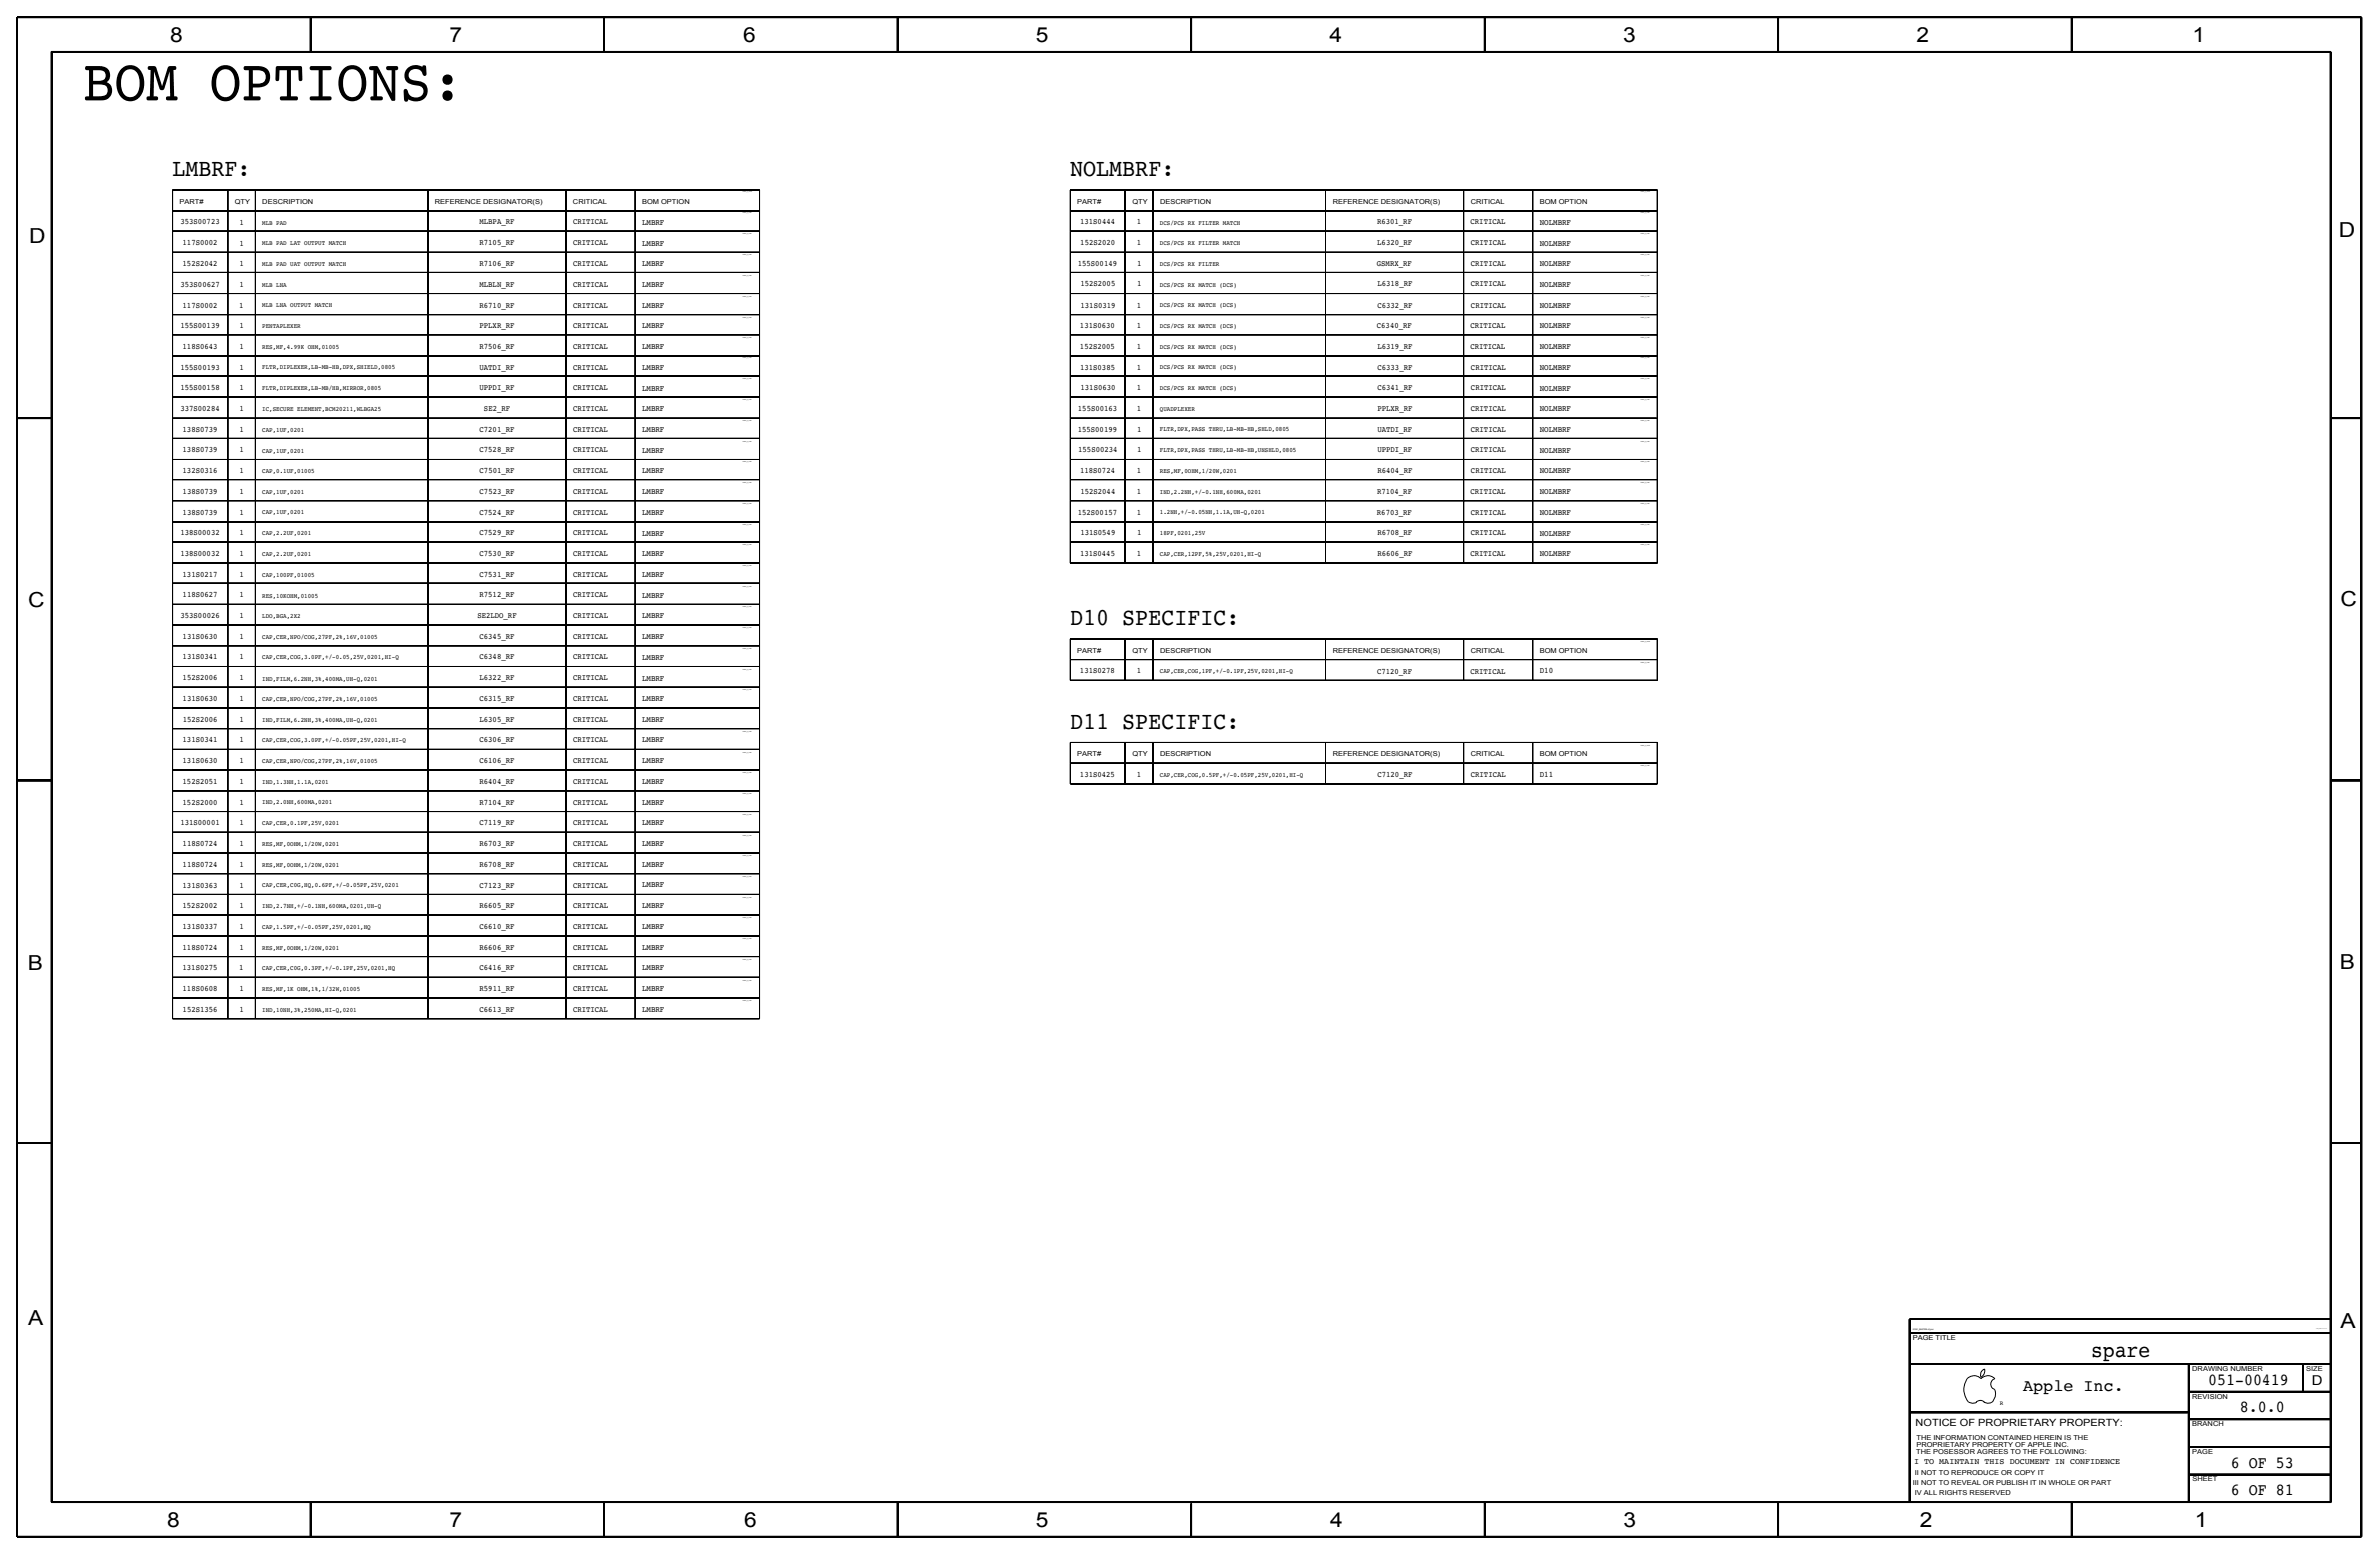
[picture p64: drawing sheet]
<svg xmlns="http://www.w3.org/2000/svg" width="875mm" height="572mm" viewBox="0 0 875 572" stroke-linecap="round" stroke-linejoin="round" font-family="sans-serif">
<defs><g id="words">
<text font-size="21.8" x="30.4" y="36.9">BOM OPTIONS:</text>
<g font-size="8.9">
<text x="63.4" y="64.8">LMBRF:</text>
<text x="393.6" y="64.8">NOLMBRF:</text>
<text x="393.6" y="229.9">D10 SPECIFIC:</text>
<text x="393.6" y="268">D11 SPECIFIC:</text>
</g>
<text font-size="8.1" x="769.2" y="499.1">spare</text>
<g font-size="7.6">
<text x="62.5" y="15.5">8</text>
<text x="165.4" y="15.5">7</text>
<text x="273.3" y="15.5">6</text>
<text x="381" y="15.5">5</text>
<text x="489" y="15.5">4</text>
<text x="597" y="15.5">3</text>
<text x="704.9" y="15.5">2</text>
<text x="806.5" y="15.5">1</text>
<text x="10.7" y="89.5">D</text>
<text x="860.3" y="87.2">D</text>
<text x="10.4" y="223.3">C</text>
<text x="860.8" y="222.8">C</text>
<text x="10.2" y="356.7">B</text>
<text x="860.6" y="356.4">B</text>
<text x="10.4" y="487.5">A</text>
<text x="860.8" y="488.2">A</text>
<text x="61.5" y="561.7">8</text>
<text x="165.4" y="561.7">7</text>
<text x="273.8" y="561.6">6</text>
<text x="381" y="561.7">5</text>
<text x="489.2" y="561.7">4</text>
<text x="597.1" y="561.6">3</text>
<text x="706.2" y="561.7">2</text>
<text x="807.3" y="561.7">1</text>
</g>
<g font-size="6.2">
<text x="812.2" y="509.3">051-00419</text>
<text x="744.2" y="511.5">Apple Inc.</text>
<text x="823.9" y="519.4">8.0.0</text>
<text x="820.6" y="539.7">6 OF 53</text>
<text x="820.6" y="549.9">6 OF 81</text>
</g>
<text font-size="5" x="850.3" y="509.3">D</text>
<text font-size="3.7" x="704.6" y="524.5">NOTICE OF PROPRIETARY PROPERTY:</text>
<g font-size="3.1">
<text x="236.2" y="82.6">LMBRF</text>
<text x="566.3" y="82.6">NOLMBRF</text>
<text x="236.2" y="90.3">LMBRF</text>
<text x="566.3" y="90.3">NOLMBRF</text>
<text x="236.2" y="97.7">LMBRF</text>
<text x="566.3" y="97.7">NOLMBRF</text>
<text x="236.2" y="105.4">LMBRF</text>
<text x="566.3" y="105.4">NOLMBRF</text>
<text x="236.2" y="113.1">LMBRF</text>
<text x="566.3" y="113.1">NOLMBRF</text>
<text x="236.2" y="120.5">LMBRF</text>
<text x="566.3" y="120.5">NOLMBRF</text>
<text x="236.2" y="128.2">LMBRF</text>
<text x="566.3" y="128.2">NOLMBRF</text>
<text x="236.2" y="135.9">LMBRF</text>
<text x="566.3" y="135.9">NOLMBRF</text>
<text x="236.2" y="143.6">LMBRF</text>
<text x="566.3" y="143.6">NOLMBRF</text>
<text x="236.2" y="151">LMBRF</text>
<text x="566.3" y="151">NOLMBRF</text>
<text x="236.2" y="158.7">LMBRF</text>
<text x="566.3" y="158.7">NOLMBRF</text>
<text x="236.2" y="166.5">LMBRF</text>
<text x="566.3" y="166.5">NOLMBRF</text>
<text x="236.2" y="173.8">LMBRF</text>
<text x="566.3" y="173.8">NOLMBRF</text>
<text x="236.2" y="181.5">LMBRF</text>
<text x="566.3" y="181.6">NOLMBRF</text>
<text x="236.2" y="189.3">LMBRF</text>
<text x="566.3" y="189.3">NOLMBRF</text>
<text x="236.2" y="197">LMBRF</text>
<text x="566.3" y="197">NOLMBRF</text>
<text x="236.2" y="204.4">LMBRF</text>
<text x="566.3" y="204.4">NOLMBRF</text>
<text x="236.2" y="212.1">LMBRF</text>
<text x="236.2" y="219.8">LMBRF</text>
<text x="236.2" y="227.2">LMBRF</text>
<text x="236.2" y="234.9">LMBRF</text>
<text x="236.2" y="242.6">LMBRF</text>
<text x="236.2" y="250.3">LMBRF</text>
<text x="566.3" y="247.5">D10</text>
<text x="236.2" y="257.7">LMBRF</text>
<text x="236.2" y="265.4">LMBRF</text>
<text x="236.2" y="273">LMBRF</text>
<text x="236.2" y="280.7">LMBRF</text>
<text x="566.3" y="285.7">D11</text>
<text x="236.2" y="288.3">LMBRF</text>
<text x="236.2" y="295.9">LMBRF</text>
<text x="236.2" y="303.5">LMBRF</text>
<text x="236.2" y="311.1">LMBRF</text>
<text x="236.2" y="318.8">LMBRF</text>
<text x="236.2" y="326.4">LMBRF</text>
<text x="236.2" y="334">LMBRF</text>
<text x="236.2" y="341.6">LMBRF</text>
<text x="236.2" y="349.2">LMBRF</text>
<text x="236.2" y="356.9">LMBRF</text>
<text x="236.2" y="364.5">LMBRF</text>
<text x="236.2" y="372.1">LMBRF</text>
<text x="704.1" y="538.5">I TO MAINTAIN THIS DOCUMENT IN CONFIDENCE</text>
</g>
<g font-size="3">
<text x="66.4" y="82.5">353S00723</text>
<text x="88" y="82.7">1</text>
<text x="176.4" y="82.5">MLBPA_RF</text>
<text x="210.8" y="82.5">CRITICAL</text>
<text x="397.3" y="82.5">131S0444</text>
<text x="418.2" y="82.5">1</text>
<text x="506.5" y="82.5">R6301_RF</text>
<text x="540.9" y="82.5">CRITICAL</text>
<text x="67.2" y="90">117S0002</text>
<text x="88" y="90.3">1</text>
<text x="176.4" y="90.2">R7105_RF</text>
<text x="210.8" y="90">CRITICAL</text>
<text x="397.4" y="90">152S2020</text>
<text x="418.2" y="90">1</text>
<text x="506.6" y="90">L6320_RF</text>
<text x="541" y="90">CRITICAL</text>
<text x="67.2" y="97.8">152S2042</text>
<text x="88.1" y="97.8">1</text>
<text x="176.4" y="97.8">R7106_RF</text>
<text x="210.8" y="97.8">CRITICAL</text>
<text x="396.4" y="97.8">155S00149</text>
<text x="418.3" y="97.8">1</text>
<text x="506.4" y="97.8">GSMRX_RF</text>
<text x="541" y="97.8">CRITICAL</text>
<text x="66.4" y="105.4">353S00627</text>
<text x="88.1" y="105.4">1</text>
<text x="176.4" y="105.4">MLBLN_RF</text>
<text x="210.8" y="105.4">CRITICAL</text>
<text x="397.4" y="105.4">152S2005</text>
<text x="418.3" y="105.4">1</text>
<text x="506.7" y="105.4">L6318_RF</text>
<text x="541" y="105.4">CRITICAL</text>
<text x="67.2" y="113.2">117S0002</text>
<text x="88" y="113.2">1</text>
<text x="176.4" y="113.2">R6710_RF</text>
<text x="210.8" y="113.2">CRITICAL</text>
<text x="397.4" y="113.2">131S0319</text>
<text x="418.2" y="113.2">1</text>
<text x="506.7" y="113.2">C6332_RF</text>
<text x="541" y="113.2">CRITICAL</text>
<text x="66.4" y="120.8">155S00139</text>
<text x="88.1" y="120.7">1</text>
<text x="176.4" y="120.7">PPLXR_RF</text>
<text x="210.8" y="120.7">CRITICAL</text>
<text x="397.2" y="120.7">131S0630</text>
<text x="418.2" y="120.7">1</text>
<text x="506.4" y="120.7">C6340_RF</text>
<text x="540.8" y="120.7">CRITICAL</text>
<text x="67.2" y="128.2">118S0643</text>
<text x="88" y="128.2">1</text>
<text x="176.4" y="128.3">R7506_RF</text>
<text x="210.8" y="128.2">CRITICAL</text>
<text x="397.2" y="128.2">152S2005</text>
<text x="418.1" y="128.2">1</text>
<text x="506.7" y="128.2">L6319_RF</text>
<text x="540.8" y="128.2">CRITICAL</text>
<text x="66.4" y="135.9">155S00193</text>
<text x="88.1" y="135.9">1</text>
<text x="176.4" y="135.9">UATDI_RF</text>
<text x="210.8" y="136">CRITICAL</text>
<text x="397.3" y="136">131S0385</text>
<text x="418.2" y="136">1</text>
<text x="506.7" y="136">C6333_RF</text>
<text x="541" y="136">CRITICAL</text>
<text x="66.4" y="143.5">155S00158</text>
<text x="88" y="143.5">1</text>
<text x="176.4" y="143.5">UPPDI_RF</text>
<text x="210.8" y="143.5">CRITICAL</text>
<text x="397.4" y="143.5">131S0630</text>
<text x="418.2" y="143.5">1</text>
<text x="506.7" y="143.5">C6341_RF</text>
<text x="541" y="143.5">CRITICAL</text>
<text x="66.4" y="151.1">337S00284</text>
<text x="88.1" y="151.3">1</text>
<text x="178" y="151.3">SE2_RF</text>
<text x="210.8" y="151.1">CRITICAL</text>
<text x="396.5" y="151.3">155S00163</text>
<text x="418.2" y="151.3">1</text>
<text x="506.7" y="151.1">PPLXR_RF</text>
<text x="541" y="151.1">CRITICAL</text>
<text x="67.2" y="158.9">138S0739</text>
<text x="88.1" y="158.9">1</text>
<text x="176.4" y="158.9">C7201_RF</text>
<text x="210.8" y="158.7">CRITICAL</text>
<text x="396.4" y="158.9">155S00199</text>
<text x="418.3" y="158.9">1</text>
<text x="506.6" y="158.9">UATDI_RF</text>
<text x="541" y="158.9">CRITICAL</text>
<text x="67.2" y="166.3">138S0739</text>
<text x="88" y="166.3">1</text>
<text x="176.4" y="166.3">C7528_RF</text>
<text x="210.8" y="166.3">CRITICAL</text>
<text x="396.6" y="166.4">155S00234</text>
<text x="418.3" y="166.3">1</text>
<text x="506.6" y="166.4">UPPDI_RF</text>
<text x="541" y="166.4">CRITICAL</text>
<text x="67.2" y="173.9">132S0316</text>
<text x="88.1" y="173.9">1</text>
<text x="176.4" y="173.9">C7501_RF</text>
<text x="210.8" y="174">CRITICAL</text>
<text x="397.3" y="173.9">118S0724</text>
<text x="418.2" y="173.9">1</text>
<text x="506.7" y="173.9">R6404_RF</text>
<text x="541" y="173.9">CRITICAL</text>
<text x="67.2" y="181.5">138S0739</text>
<text x="88.1" y="181.5">1</text>
<text x="176.4" y="181.5">C7523_RF</text>
<text x="210.8" y="181.6">CRITICAL</text>
<text x="397.4" y="181.6">152S2044</text>
<text x="418.2" y="181.7">1</text>
<text x="506.5" y="181.7">R7104_RF</text>
<text x="540.9" y="181.7">CRITICAL</text>
<text x="67.2" y="189.3">138S0739</text>
<text x="88.1" y="189.3">1</text>
<text x="176.4" y="189.3">C7524_RF</text>
<text x="210.8" y="189.3">CRITICAL</text>
<text x="396.4" y="189.3">152S00157</text>
<text x="418.1" y="189.3">1</text>
<text x="506.5" y="189.3">R6703_RF</text>
<text x="541" y="189.3">CRITICAL</text>
<text x="66.4" y="196.8">138S00032</text>
<text x="88" y="196.8">1</text>
<text x="176.4" y="196.8">C7529_RF</text>
<text x="210.8" y="196.8">CRITICAL</text>
<text x="397.4" y="196.8">131S0549</text>
<text x="418.3" y="196.8">1</text>
<text x="506.6" y="196.8">R6708_RF</text>
<text x="541" y="196.8">CRITICAL</text>
<text x="66.4" y="204.6">138S00032</text>
<text x="88.1" y="204.6">1</text>
<text x="176.4" y="204.4">C7530_RF</text>
<text x="210.8" y="204.6">CRITICAL</text>
<text x="397.3" y="204.6">131S0445</text>
<text x="418.2" y="204.6">1</text>
<text x="506.7" y="204.4">R6606_RF</text>
<text x="540.9" y="204.6">CRITICAL</text>
<text x="67.2" y="212.1">131S0217</text>
<text x="88.1" y="212.1">1</text>
<text x="176.4" y="212.1">C7531_RF</text>
<text x="210.8" y="212.1">CRITICAL</text>
<text x="67.2" y="219.7">118S0627</text>
<text x="88.1" y="219.7">1</text>
<text x="176.4" y="219.7">R7512_RF</text>
<text x="210.8" y="219.6">CRITICAL</text>
<text x="66.4" y="227.4">353S00026</text>
<text x="88.1" y="227.4">1</text>
<text x="175.6" y="227.3">SE2LDO_RF</text>
<text x="210.8" y="227.4">CRITICAL</text>
<text x="67.2" y="235">131S0630</text>
<text x="88.1" y="235">1</text>
<text x="176.4" y="234.9">C6345_RF</text>
<text x="210.8" y="235">CRITICAL</text>
<text x="67.2" y="242.5">131S0341</text>
<text x="88.1" y="242.5">1</text>
<text x="176.4" y="242.5">C6348_RF</text>
<text x="210.8" y="242.5">CRITICAL</text>
<text x="67.2" y="250.2">152S2006</text>
<text x="88.1" y="250.2">1</text>
<text x="176.4" y="250.1">L6322_RF</text>
<text x="210.8" y="250.2">CRITICAL</text>
<text x="397.2" y="247.6">131S0278</text>
<text x="418.1" y="247.6">1</text>
<text x="506.5" y="247.8">C7120_RF</text>
<text x="540.9" y="247.8">CRITICAL</text>
<text x="67.2" y="257.8">131S0630</text>
<text x="88.1" y="257.8">1</text>
<text x="176.4" y="257.8">C6315_RF</text>
<text x="210.8" y="257.8">CRITICAL</text>
<text x="67.2" y="265.4">152S2006</text>
<text x="88.1" y="265.4">1</text>
<text x="176.4" y="265.4">L6305_RF</text>
<text x="210.8" y="265.3">CRITICAL</text>
<text x="67.2" y="273">131S0341</text>
<text x="88" y="273">1</text>
<text x="176.4" y="273">C6306_RF</text>
<text x="210.8" y="273">CRITICAL</text>
<text x="67.2" y="280.7">131S0630</text>
<text x="88.1" y="280.7">1</text>
<text x="176.4" y="280.6">C6106_RF</text>
<text x="210.8" y="280.7">CRITICAL</text>
<text x="397.2" y="285.7">131S0425</text>
<text x="418.2" y="285.9">1</text>
<text x="506.7" y="285.7">C7120_RF</text>
<text x="541" y="285.7">CRITICAL</text>
<text x="67.2" y="288.3">152S2051</text>
<text x="88.1" y="288.3">1</text>
<text x="176.4" y="288.3">R6404_RF</text>
<text x="210.8" y="288.3">CRITICAL</text>
<text x="67.2" y="295.9">152S2000</text>
<text x="88.1" y="295.9">1</text>
<text x="176.4" y="295.9">R7104_RF</text>
<text x="210.8" y="295.9">CRITICAL</text>
<text x="66.4" y="303.5">131S00001</text>
<text x="88.1" y="303.5">1</text>
<text x="176.4" y="303.5">C7119_RF</text>
<text x="210.8" y="303.5">CRITICAL</text>
<text x="67.2" y="311.1">118S0724</text>
<text x="88.1" y="311.1">1</text>
<text x="176.4" y="311.1">R6703_RF</text>
<text x="210.8" y="311.1">CRITICAL</text>
<text x="67.2" y="318.8">118S0724</text>
<text x="88.1" y="318.8">1</text>
<text x="176.4" y="318.8">R6708_RF</text>
<text x="210.8" y="318.8">CRITICAL</text>
<text x="67.2" y="326.4">131S0363</text>
<text x="88.1" y="326.4">1</text>
<text x="176.4" y="326.4">C7123_RF</text>
<text x="210.8" y="326.4">CRITICAL</text>
<text x="67.2" y="333.9">152S2002</text>
<text x="88.1" y="334">1</text>
<text x="176.4" y="334">R6605_RF</text>
<text x="210.8" y="334">CRITICAL</text>
<text x="67.2" y="341.6">131S0337</text>
<text x="88.1" y="341.6">1</text>
<text x="176.4" y="341.6">C6610_RF</text>
<text x="210.8" y="341.6">CRITICAL</text>
<text x="67.2" y="349.2">118S0724</text>
<text x="88.1" y="349.3">1</text>
<text x="176.4" y="349.2">R6606_RF</text>
<text x="210.8" y="349.3">CRITICAL</text>
<text x="67.2" y="356.8">131S0275</text>
<text x="88" y="356.8">1</text>
<text x="176.4" y="356.9">C6416_RF</text>
<text x="210.8" y="356.9">CRITICAL</text>
<text x="67.2" y="364.5">118S0608</text>
<text x="88" y="364.5">1</text>
<text x="176.4" y="364.5">R5911_RF</text>
<text x="210.8" y="364.5">CRITICAL</text>
<text x="67.2" y="372.1">152S1356</text>
<text x="88.1" y="372.1">1</text>
<text x="176.4" y="372.1">C6613_RF</text>
<text x="210.8" y="372.1">CRITICAL</text>
</g>
<g font-size="2.5">
<text x="66" y="74.9">PART#</text>
<text x="86.3" y="74.9">QTY</text>
<text x="96.5" y="74.9">DESCRIPTION</text>
<text x="160" y="74.9">REFERENCE DESIGNATOR(S)</text>
<text x="210.8" y="74.9">CRITICAL</text>
<text x="236.2" y="74.9">BOM OPTION</text>
<text x="396.2" y="74.9">PART#</text>
<text x="416.5" y="74.9">QTY</text>
<text x="426.7" y="74.9">DESCRIPTION</text>
<text x="490.2" y="74.9">REFERENCE DESIGNATOR(S)</text>
<text x="540.9" y="74.9">CRITICAL</text>
<text x="566.3" y="74.9">BOM OPTION</text>
<text x="396.2" y="240.1">PART#</text>
<text x="416.5" y="240.1">QTY</text>
<text x="426.7" y="240.1">DESCRIPTION</text>
<text x="490.2" y="240.1">REFERENCE DESIGNATOR(S)</text>
<text x="540.9" y="240.1">CRITICAL</text>
<text x="566.3" y="240.1">BOM OPTION</text>
<text x="396.2" y="278.1">PART#</text>
<text x="416.5" y="278.1">QTY</text>
<text x="426.7" y="278.1">DESCRIPTION</text>
<text x="490.2" y="278.1">REFERENCE DESIGNATOR(S)</text>
<text x="540.9" y="278.1">CRITICAL</text>
<text x="566.3" y="278.1">BOM OPTION</text>
<text x="703.5" y="492.8">PAGE TITLE</text>
<text x="806.3" y="504.2">DRAWING NUMBER</text>
<text x="848.2" y="504.2">SIZE</text>
<text x="806.3" y="514.4">REVISION</text>
<text x="806.3" y="524.5">BRANCH</text>
<text x="704.9" y="532.1">PROPRIETARY PROPERTY OF APPLE INC.</text>
<text x="704.9" y="529.6">THE INFORMATION CONTAINED HEREIN IS THE</text>
<text x="704.8" y="534.7">THE POSESSOR AGREES TO THE FOLLOWING:</text>
<text x="806.3" y="534.7">PAGE</text>
<text x="704.3" y="542.3">II NOT TO REPRODUCE OR COPY IT</text>
<text x="806.4" y="544.8">SHEET</text>
<text x="703.5" y="546.1">III NOT TO REVEAL OR PUBLISH IT IN WHOLE OR PART</text>
<text x="704.3" y="549.9">IV ALL RIGHTS RESERVED</text>
</g>
<g font-size="2.4">
<text x="96.5" y="82.6">MLB PAD</text>
<text x="426.6" y="82.6">DCS/PCS RX FILTER MATCH</text>
<text x="96.5" y="90.1">MLB PAD LAT OUTPUT MATCH</text>
<text x="426.6" y="90.1">DCS/PCS RX FILTER MATCH</text>
<text x="96.5" y="97.7">MLB PAD UAT OUTPUT MATCH</text>
<text x="426.6" y="97.8">DCS/PCS RX FILTER</text>
<text x="96.5" y="105.5">MLB LNA</text>
<text x="426.6" y="105.5">DCS/PCS RX MATCH (DCS)</text>
<text x="96.5" y="112.9">MLB LNA OUTPUT MATCH</text>
<text x="426.6" y="112.9">DCS/PCS RX MATCH (DCS)</text>
<text x="96.5" y="120.6">PENTAPLEXER</text>
<text x="426.6" y="120.6">DCS/PCS RX MATCH (DCS)</text>
<text x="96.5" y="128.3">RES,MF,4.99K OHM,01005</text>
<text x="426.6" y="128.3">DCS/PCS RX MATCH (DCS)</text>
<text x="96.5" y="135.8">FLTR,DIPLEXER,LB-MB-HB,DPX,SHIELD,0805</text>
<text x="426.6" y="135.8">DCS/PCS RX MATCH (DCS)</text>
<text x="96.5" y="143.5">FLTR,DIPLEXER,LB-MB/HB,MIRROR,0805</text>
<text x="426.6" y="143.5">DCS/PCS RX MATCH (DCS)</text>
<text x="96.5" y="151.1">IC,SECURE ELEMENT,BCM20211,WLBGA25</text>
<text x="426.6" y="151.2">QUADPLEXER</text>
<text x="96.5" y="158.8">CAP,1UF,0201</text>
<text x="426.6" y="158.6">FLTR,DPX,PASS THRU,LB-MB-HB,SHLD,0805</text>
<text x="96.5" y="166.5">CAP,1UF,0201</text>
<text x="426.6" y="166.3">FLTR,DPX,PASS THRU,LB-MB-HB,UNSHLD,0805</text>
<text x="96.5" y="174">CAP,0.1UF,01005</text>
<text x="426.6" y="174">RES,MF,0OHM,1/20W,0201</text>
<text x="96.5" y="181.5">CAP,1UF,0201</text>
<text x="426.6" y="181.5">IND,2.2NH,+/-0.1NH,600MA,0201</text>
<text x="96.5" y="189.2">CAP,1UF,0201</text>
<text x="426.6" y="189.2">1.2NH,+/-0.05NH,1.1A,UH-Q,0201</text>
<text x="96.5" y="196.9">CAP,2.2UF,0201</text>
<text x="426.6" y="196.9">18PF,0201,25V</text>
<text x="96.5" y="204.4">CAP,2.2UF,0201</text>
<text x="426.6" y="204.4">CAP,CER,12PF,5%,25V,0201,HI-Q</text>
<text x="96.5" y="212.1">CAP,100PF,01005</text>
<text x="96.5" y="219.8">RES,10KOHM,01005</text>
<text x="96.5" y="227.2">LDO,BGA,2X2</text>
<text x="96.5" y="235">CAP,CER,NPO/COG,27PF,2%,16V,01005</text>
<text x="96.5" y="242.5">CAP,CER,COG,3.0PF,+/-0.05,25V,0201,HI-Q</text>
<text x="96.5" y="250.3">IND,FILM,6.2NH,3%,400MA,UH-Q,0201</text>
<text x="426.6" y="247.6">CAP,CER,COG,1PF,+/-0.1PF,25V,0201,HI-Q</text>
<text x="96.5" y="257.9">CAP,CER,NPO/COG,27PF,2%,16V,01005</text>
<text x="96.5" y="265.5">IND,FILM,6.2NH,3%,400MA,UH-Q,0201</text>
<text x="96.5" y="273">CAP,CER,COG,3.0PF,+/-0.05PF,25V,0201,HI-Q</text>
<text x="96.5" y="280.7">CAP,CER,NPO/COG,27PF,2%,16V,01005</text>
<text x="426.6" y="285.7">CAP,CER,COG,0.5PF,+/-0.05PF,25V,0201,HI-Q</text>
<text x="96.5" y="288.3">IND,1.3NH,1.1A,0201</text>
<text x="96.5" y="295.9">IND,2.0NH,600MA,0201</text>
<text x="96.5" y="303.5">CAP,CER,0.1PF,25V,0201</text>
<text x="96.5" y="311.2">RES,MF,0OHM,1/20W,0201</text>
<text x="96.5" y="318.9">RES,MF,0OHM,1/20W,0201</text>
<text x="96.5" y="326.3">CAP,CER,C0G,HQ,0.6PF,+/-0.05PF,25V,0201</text>
<text x="96.5" y="334">IND,2.7NH,+/-0.1NH,600MA,0201,UH-Q</text>
<text x="96.5" y="341.6">CAP,1.5PF,+/-0.05PF,25V,0201,HQ</text>
<text x="96.5" y="349.2">RES,MF,0OHM,1/20W,0201</text>
<text x="96.5" y="356.9">CAP,CER,C0G,0.3PF,+/-0.1PF,25V,0201,HQ</text>
<text x="96.5" y="364.5">RES,MF,1K OHM,1%,1/32W,01005</text>
<text x="96.5" y="372.1">IND,10NH,3%,250MA,HI-Q,0201</text>
</g>
<text font-size="2.2" x="735.5" y="516.8">R</text>
<text font-size=".9" x="703.5" y="489">SYNC_MASTER=Sync</text>
<g font-size=".4">
<text x="273.1" y="70.8">TABLE_5_HEAD</text>
<text x="603.4" y="70.8">TABLE_5_HEAD</text>
<text x="273.1" y="78.5">TABLE_5_ITEM</text>
<text x="603.4" y="78.5">TABLE_5_ITEM</text>
<text x="273.1" y="86.2">TABLE_5_ITEM</text>
<text x="603.4" y="86.2">TABLE_5_ITEM</text>
<text x="273.1" y="93.8">TABLE_5_ITEM</text>
<text x="603.4" y="93.8">TABLE_5_ITEM</text>
<text x="273.1" y="101.5">TABLE_5_ITEM</text>
<text x="603.4" y="101.5">TABLE_5_ITEM</text>
<text x="273.1" y="109.2">TABLE_5_ITEM</text>
<text x="603.4" y="109.2">TABLE_5_ITEM</text>
<text x="273.1" y="116.9">TABLE_5_ITEM</text>
<text x="603.4" y="116.9">TABLE_5_ITEM</text>
<text x="273.1" y="124.1">TABLE_5_ITEM</text>
<text x="603.4" y="124.1">TABLE_5_ITEM</text>
<text x="273.1" y="131.8">TABLE_5_ITEM</text>
<text x="603.4" y="131.8">TABLE_5_ITEM</text>
<text x="273.1" y="139.5">TABLE_5_ITEM</text>
<text x="603.4" y="139.5">TABLE_5_ITEM</text>
<text x="273.1" y="147.2">TABLE_5_ITEM</text>
<text x="603.4" y="147.2">TABLE_5_ITEM</text>
<text x="273.1" y="154.8">TABLE_5_ITEM</text>
<text x="603.4" y="154.8">TABLE_5_ITEM</text>
<text x="273.1" y="162.4">TABLE_5_ITEM</text>
<text x="603.4" y="162.4">TABLE_5_ITEM</text>
<text x="273.1" y="170">TABLE_5_ITEM</text>
<text x="603.4" y="170">TABLE_5_ITEM</text>
<text x="273.1" y="177.7">TABLE_5_ITEM</text>
<text x="603.4" y="177.7">TABLE_5_ITEM</text>
<text x="273.1" y="185.3">TABLE_5_ITEM</text>
<text x="603.4" y="185.3">TABLE_5_ITEM</text>
<text x="273.1" y="192.9">TABLE_5_ITEM</text>
<text x="603.4" y="192.9">TABLE_5_ITEM</text>
<text x="273.1" y="200.6">TABLE_5_ITEM</text>
<text x="603.4" y="200.6">TABLE_5_ITEM</text>
<text x="273.1" y="208.2">TABLE_5_ITEM</text>
<text x="273.1" y="215.8">TABLE_5_ITEM</text>
<text x="273.1" y="223.4">TABLE_5_ITEM</text>
<text x="273.1" y="231">TABLE_5_ITEM</text>
<text x="273.1" y="238.6">TABLE_5_ITEM</text>
<text x="603.4" y="236.1">TABLE_5_HEAD</text>
<text x="603.4" y="243.7">TABLE_5_ITEM</text>
<text x="273.1" y="246.3">TABLE_5_ITEM</text>
<text x="273.1" y="253.9">TABLE_5_ITEM</text>
<text x="273.1" y="269.2">TABLE_5_ITEM</text>
<text x="603.4" y="274.2">TABLE_5_HEAD</text>
<text x="273.1" y="276.8">TABLE_5_ITEM</text>
<text x="603.4" y="281.8">TABLE_5_ITEM</text>
<text x="273.1" y="284.4">TABLE_5_ITEM</text>
<text x="273.1" y="292">TABLE_5_ITEM</text>
<text x="273.1" y="299.6">TABLE_5_ITEM</text>
<text x="273.1" y="307.3">TABLE_5_ITEM</text>
<text x="273.1" y="314.9">TABLE_5_ITEM</text>
<text x="273.1" y="322.5">TABLE_5_ITEM</text>
<text x="273.1" y="330.1">TABLE_5_ITEM</text>
<text x="273.1" y="337.8">TABLE_5_ITEM</text>
<text x="273.1" y="345.3">TABLE_5_ITEM</text>
<text x="273.1" y="353">TABLE_5_ITEM</text>
<text x="273.1" y="360.6">TABLE_5_ITEM</text>
<text x="273.1" y="368.2">TABLE_5_ITEM</text>
<text x="851.9" y="488.9">SYNC_DATE=05/17/2016</text>
</g>
</g></defs>
<g fill="none" stroke="#000" stroke-width=".37">
<path d="M63.5 77.6v7.4M63.5 77.6v-7.7v7.7v-7.7h215.9h-215.9h215.9v7.7M63.5 77.6h215.9M83.8 69.9v304.7M93.9 69.9v304.7M157.4 69.9v304.7M208.2 69.9v304.7M233.6 69.9v304.7M279.4 77.6v7.4M393.7 77.6v7.4M393.7 77.6v-7.7v7.7v-7.7h215.9h-215.9h215.9v7.7M393.7 77.6h215.9"/>
<path d="M413.8 69.9v137.2M424 69.9v137.2M487.5 69.9v137.2M538.3 69.9v137.2M563.7 69.9v137.2M609.6 77.6v7.4M63.5 92.8v7.4M63.5 85v7.8M63.5 92.8h215.9M63.5 85h215.9M279.4 92.8v7.4M279.4 85v7.8"/>
<path d="M393.7 85v7.8M393.7 92.8h215.9M393.7 85h215.9M393.7 92.8v7.4M609.6 85v7.8M609.6 92.8v7.4M63.5 100.2h215.9M63.5 115.7v7.4M63.5 108v7.7M63.5 115.7h215.9M63.5 100.2v7.8M63.5 108h215.9"/>
<path d="M279.4 115.7v7.4M279.4 108v7.7M279.4 100.2v7.8M393.7 100.2h215.9M393.7 108v7.7M393.7 115.7h215.9M393.7 100.2v7.8M393.7 108h215.9M393.7 115.7v7.4M609.6 108v7.7M609.6 100.2v7.8M609.6 115.7v7.4"/>
<path d="M63.5 138.3v7.8M63.5 123.1v7.8M63.5 130.9h215.9M63.5 123.1h215.9M63.5 130.9v7.4M63.5 138.3h215.9M279.4 138.3v7.8M279.4 123.1v7.8M279.4 130.9v7.4M393.7 123.1h215.9M393.7 138.3v7.8M393.7 123.1v7.8"/>
<path d="M393.7 130.9h215.9M393.7 130.9v7.4M393.7 138.3h215.9M609.6 138.3v7.8M609.6 123.1v7.8M609.6 130.9v7.4M63.5 146.1h215.9M63.5 146.1v7.7M63.5 153.8h215.9M63.5 153.8v7.4M279.4 146.1v7.7M279.4 153.8v7.4"/>
<path d="M393.7 146.1h215.9M393.7 146.1v7.7M393.7 153.8h215.9M393.7 153.8v7.4M609.6 146.1v7.7M609.6 153.8v7.4M63.5 176.4v7.8M63.5 161.2v7.8M63.5 169h215.9M63.5 161.2h215.9M63.5 169v7.4M63.5 176.4h215.9"/>
<path d="M279.4 176.4v7.8M279.4 161.2v7.8M279.4 169v7.4M393.7 161.2v7.8M393.7 169h215.9M393.7 161.2h215.9M393.7 169v7.4M393.7 176.4h215.9M393.7 176.4v7.8M609.6 161.2v7.8M609.6 169v7.4M609.6 176.4v7.8"/>
<path d="M63.5 199.3v7.8M63.5 191.9v7.4M63.5 199.3h215.9M63.5 184.2v7.7M63.5 191.9h215.9M63.5 184.2h215.9M279.4 199.3v7.8M279.4 191.9v7.4M279.4 184.2v7.7M393.7 199.3v7.8v-7.8v7.8h215.9h-215.9h215.9v-7.8M393.7 191.9v7.4M393.7 199.3h215.9"/>
<path d="M393.7 184.2v7.7M393.7 191.9h215.9M393.7 184.2h215.9M609.6 191.9v7.4M609.6 184.2v7.7M63.5 214.5v7.8M63.5 207.1h215.9M63.5 207.1v7.4M63.5 214.5h215.9M279.4 214.5v7.8M279.4 207.1v7.4M63.5 229.9v7.6"/>
<path d="M63.5 237.5h215.9M63.5 222.3v7.6M63.5 229.9h215.9M63.5 222.3h215.9M63.5 237.5v7.6M279.4 229.9v7.6M279.4 222.3v7.6M279.4 237.5v7.6M413.8 235v15.2M424 235v15.2M487.5 235v15.2M538.3 235v15.2"/>
<path d="M563.7 235v15.2M63.5 252.7v7.7M63.5 245.1v7.6M63.5 252.7h215.9M63.5 245.1h215.9M279.4 252.7v7.7M279.4 245.1v7.6M393.7 242.6v-7.6v7.6v-7.6h215.9h-215.9h215.9v7.6M393.7 242.6h215.9M393.7 242.6v7.6v-7.6v7.6h215.9h-215.9h215.9v-7.6M63.5 268v7.6M63.5 275.6h215.9"/>
<path d="M63.5 260.4h215.9M63.5 275.6v7.6M63.5 260.4v7.6M63.5 268h215.9M279.4 268v7.6M279.4 275.6v7.6M279.4 260.4v7.6M413.8 273.1v15.2M424 273.1v15.2M487.5 273.1v15.2M538.3 273.1v15.2M563.7 273.1v15.2"/>
<path d="M63.5 298.5v7.6M63.5 290.8v7.7M63.5 298.5h215.9M63.5 283.2v7.6M63.5 290.8h215.9M63.5 283.2h215.9M279.4 298.5v7.6M279.4 290.8v7.7M279.4 283.2v7.6M393.7 280.7v7.6v-7.6v7.6h215.9h-215.9h215.9v-7.6M393.7 280.7v-7.6v7.6v-7.6h215.9h-215.9h215.9v7.6M393.7 280.7h215.9"/>
<path d="M63.5 306.1v7.6M63.5 313.7h215.9M63.5 313.7v7.6M63.5 306.1h215.9M279.4 306.1v7.6M279.4 313.7v7.6M63.5 321.3h215.9M63.5 328.9v7.7M63.5 336.6h215.9M63.5 336.6v7.6M63.5 321.3v7.6M63.5 328.9h215.9"/>
<path d="M279.4 328.9v7.7M279.4 336.6v7.6M279.4 321.3v7.6M63.5 344.2h215.9M63.5 359.4v7.6M63.5 351.8v7.6M63.5 359.4h215.9M63.5 344.2v7.6M63.5 351.8h215.9M279.4 359.4v7.6M279.4 351.8v7.6M279.4 344.2v7.6"/>
<path d="M63.5 367h215.9M63.5 367v7.6v-7.6v7.6h215.9h-215.9h215.9v-7.6M724.1 515.6l.5 .2a2.67 2.67 0 0 0 2.5-.2M726.8 515.7a2.09 2.09 0 0 1 3.1 0M728.6 506.5a2.69 2.69 0 0 0 1.3-3 2.26 2.26 0 0 0-1.3 3M729.7 515.6l.4 .2a2.67 2.67 0 0 0 2.6-.2M733.7 511.1a4.5 4.5 0 0 1-1 4.6M733.8 511a2.08 2.08 0 0 1-1.6-2 2.08 2.08 0 0 1 1.6-2 3.5 3.5 0 0 0-5.2 0 3.5 3.5 0 0 0-3.9-.8 3.5 3.5 0 0 0-2.2 3.3 7.1 7.1 0 0 0 1.6 6.2"/>
</g>
<g fill="none" stroke="#000" stroke-width=".6" stroke-linecap="butt">
<path d="M6.3 6.4v558.7v-558.7h862.2h-862.2h862.2v558.7v-558.7v558.7h-862.2h862.2h-862.2zM19 19.1v533.4v-533.4h838.2h-838.2h838.2v533.4v-533.4v533.4h-838.2h838.2h-838.2zM114.3 6.4v12.7M222.2 6.4v12.7M330.2 6.4v12.7M438.1 6.4v12.7M546.1 6.4v12.7M654 6.4v12.7M762 6.4v12.7M6.3 153.8h12.7M857.2 153.8h11.3M6.3 287h12.7"/>
<path d="M857.2 287h11.3M6.3 420.4h12.7M857.2 420.4h11.3M702.4 490.2h154.8M702.4 490.2v62.3M857.2 485.1h-154.8h154.8h-154.8v5.1M702.4 519.4h102.6M702.4 501.6h154.8M805 501.6v50.9M805 511.8h52.2M847 501.6v10.2M805 522h52.2"/>
<path d="M805 532.1h52.2M114.3 552.5v12.6M222.2 552.5v12.6M330.2 552.5v12.6M438.1 553v12.1M546.1 552.5v12.6M654 552.5v12.6M762 552.5v12.6M805 542.3h52.2"/>
</g>
<use href="#words"/>
</svg>
